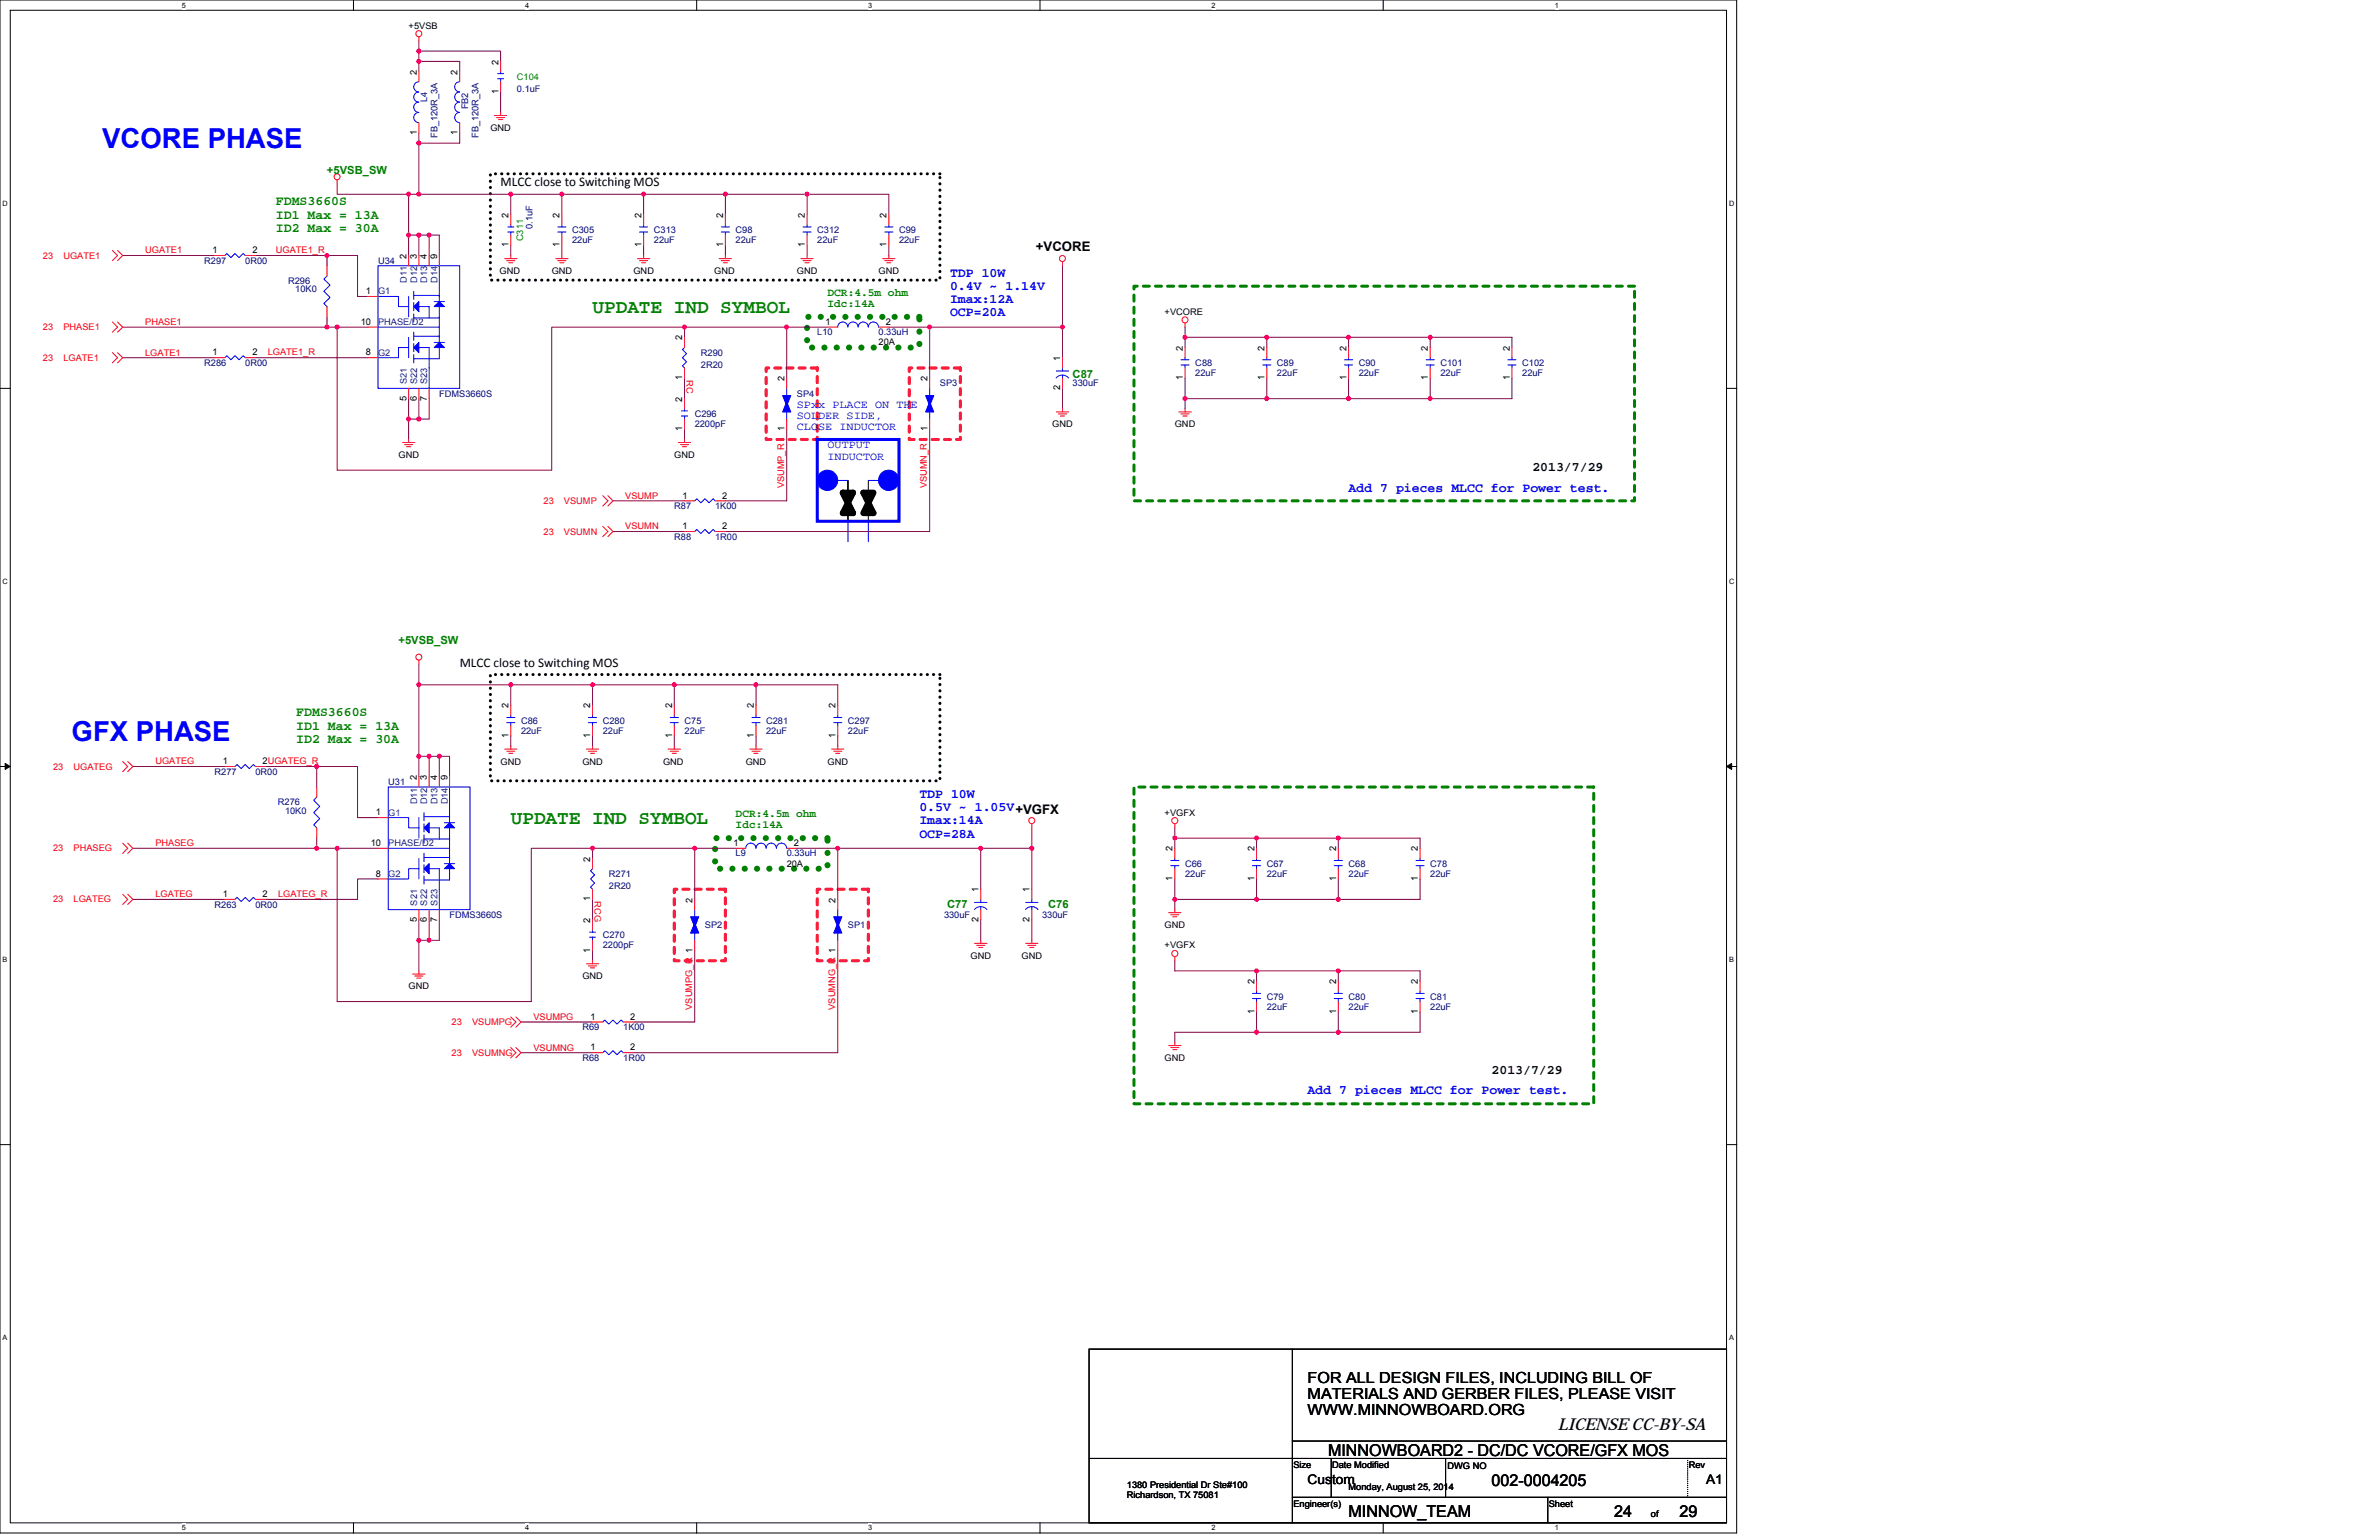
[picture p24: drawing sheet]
<svg xmlns="http://www.w3.org/2000/svg" width="432mm" height="279mm" viewBox="0 0 432 279" stroke-linecap="round" stroke-linejoin="round" font-family="sans-serif">
<defs><g id="words">
<g font-size="5" fill="#00f">
<text x="18.5" y="26.9">VCORE PHASE</text>
<text x="13" y="134.4">GFX PHASE</text>
</g>
<g font-size="3.5" fill="#008000">
<text x="107.5" y="56.7">UPDATE IND SYMBOL</text>
<text x="92.7" y="149.5">UPDATE IND SYMBOL</text>
</g>
<g font-size="3">
<text x="282.8" y="259.5">LICENSE CC-BY-SA</text>
<text x="241" y="264.1">MINNOWBOARD2 - DC/DC VCORE/GFX MOS</text>
<text x="270.7" y="269.7">002-0004205</text>
<text x="244.8" y="275.2">MINNOW_TEAM</text>
<text x="293" y="275.2">24</text>
<text x="304.8" y="275.2">29</text>
</g>
<g font-size="2.8">
<text x="237.3" y="251">FOR ALL DESIGN FILES, INCLUDING BILL OF</text>
<text x="237.3" y="253.8">MATERIALS AND GERBER FILES, PLEASE VISIT</text>
<text x="237.3" y="256.7">WWW.MINNOWBOARD.ORG</text>
</g>
<g font-size="2.4">
<text x="90.9" y="33.8">MLCC close to Switching MOS</text>
<text x="188" y="45.6">+VCORE</text>
<text x="278.1" y="85.4">2013/7/29</text>
<text x="83.4" y="121">MLCC close to Switching MOS</text>
<text x="270.7" y="194.9">2013/7/29</text>
<text x="237.3" y="269.2">Custom</text>
<text x="309.7" y="269.2">A1</text>
</g>
<g font-size="2.4" fill="#008000">
<text x="50.1" y="37.3">FDMS3660S</text>
<text x="50.1" y="39.6">ID1 Max = 13A</text>
<text x="50.1" y="42">ID2 Max = 30A</text>
<text x="53.8" y="130">FDMS3660S</text>
<text x="53.8" y="132.4">ID1 Max = 13A</text>
<text x="53.8" y="134.7">ID2 Max = 30A</text>
</g>
<g font-size="2.4" fill="#00f">
<text x="172.4" y="50.2">TDP 10W</text>
<text x="172.4" y="52.6">0.4V ~ 1.14V</text>
<text x="172.4" y="55">Imax:12A</text>
<text x="172.4" y="57.4">OCP=20A</text>
<text x="244.8" y="89.2">Add 7 pieces MLCC for Power test.</text>
<text x="166.9" y="144.8">TDP 10W</text>
<text x="166.9" y="147.2">0.5V ~ 1.05V+VGFX</text>
<text x="166.9" y="149.6">Imax:14A</text>
<text x="166.9" y="152">OCP=28A</text>
<text x="237.3" y="198.6">Add 7 pieces MLCC for Power test.</text>
</g>
<g font-size="2" fill="#008000">
<text x="59.4" y="31.6">+5VSB_SW</text>
<text x="150.2" y="53.6">DCR:4.5m ohm</text>
<text x="150.2" y="55.7">Idc:14A</text>
<text x="194.7" y="68.6">C87</text>
<text x="72.3" y="116.9">+5VSB_SW</text>
<text x="133.5" y="148.2">DCR:4.5m ohm</text>
<text x="133.5" y="150.2">Idc:14A</text>
<text x="171.9" y="164.7">C77</text>
<text x="190.2" y="164.7">C76</text>
</g>
<g font-size="2" fill="#00f">
<text x="144.6" y="74">SPxx PLACE ON THE</text>
<text x="144.6" y="76">SOLDER SIDE,</text>
<text x="144.6" y="78">CLOSE INDUCTOR</text>
<text x="150.2" y="81.4">OUTPUT</text>
<text x="150.2" y="83.4">INDUCTOR</text>
</g>
<g font-size="1.7">
<text x="74.2" y="5.2">+5VSB</text>
<text x="90.5" y="11.7" transform="rotate(-90 90.5 11.7)">2</text>
<text x="75.6" y="13.5" transform="rotate(-90 75.6 13.5)">2</text>
<text x="83" y="13.5" transform="rotate(-90 83 13.5)">2</text>
<text x="90.5" y="17.1" transform="rotate(-90 90.5 17.1)">1</text>
<text x="89" y="23.7">GND</text>
<text x="75.6" y="24.5" transform="rotate(-90 75.6 24.5)">1</text>
<text x="83" y="24.5" transform="rotate(-90 83 24.5)">1</text>
<text x="92.3" y="39.5" transform="rotate(-90 92.3 39.5)">2</text>
<text x="101.6" y="39.5" transform="rotate(-90 101.6 39.5)">2</text>
<text x="116.4" y="39.5" transform="rotate(-90 116.4 39.5)">2</text>
<text x="131.3" y="39.5" transform="rotate(-90 131.3 39.5)">2</text>
<text x="146.1" y="39.5" transform="rotate(-90 146.1 39.5)">2</text>
<text x="160.9" y="39.5" transform="rotate(-90 160.9 39.5)">2</text>
<text x="38.6" y="46">1</text>
<text x="45.8" y="46">2</text>
<text x="73.8" y="46.9" transform="rotate(-90 73.8 46.9)">2</text>
<text x="75.6" y="46.9" transform="rotate(-90 75.6 46.9)">3</text>
<text x="77.5" y="46.9" transform="rotate(-90 77.5 46.9)">4</text>
<text x="79.3" y="46.9" transform="rotate(-90 79.3 46.9)">9</text>
<text x="92.3" y="44.9" transform="rotate(-90 92.3 44.9)">1</text>
<text x="101.6" y="44.9" transform="rotate(-90 101.6 44.9)">1</text>
<text x="116.4" y="44.9" transform="rotate(-90 116.4 44.9)">1</text>
<text x="131.3" y="44.9" transform="rotate(-90 131.3 44.9)">1</text>
<text x="146.1" y="44.9" transform="rotate(-90 146.1 44.9)">1</text>
<text x="160.9" y="44.9" transform="rotate(-90 160.9 44.9)">1</text>
<text x="66.4" y="53.4">1</text>
<text x="90.7" y="49.7">GND</text>
<text x="100.1" y="49.7">GND</text>
<text x="115" y="49.7">GND</text>
<text x="129.6" y="49.7">GND</text>
<text x="144.6" y="49.7">GND</text>
<text x="159.5" y="49.7">GND</text>
<text x="65.5" y="58.9">10</text>
<text x="149.8" y="58.9">1</text>
<text x="160.8" y="58.9">2</text>
<text x="211.4" y="57.1">+VCORE</text>
<text x="38.6" y="64.5">1</text>
<text x="45.8" y="64.5">2</text>
<text x="66.4" y="64.5">8</text>
<text x="123.8" y="61.8" transform="rotate(-90 123.8 61.8)">2</text>
<text x="159.5" y="62.7">20A</text>
<text x="192.4" y="65.5" transform="rotate(-90 192.4 65.5)">1</text>
<text x="214.7" y="63.6" transform="rotate(-90 214.7 63.6)">2</text>
<text x="229.5" y="63.6" transform="rotate(-90 229.5 63.6)">2</text>
<text x="244.4" y="63.6" transform="rotate(-90 244.4 63.6)">2</text>
<text x="259.2" y="63.6" transform="rotate(-90 259.2 63.6)">2</text>
<text x="274" y="63.6" transform="rotate(-90 274 63.6)">2</text>
<text x="123.8" y="69" transform="rotate(-90 123.8 69)">1</text>
<text x="142.4" y="69.2" transform="rotate(-90 142.4 69.2)">2</text>
<text x="168.3" y="69.2" transform="rotate(-90 168.3 69.2)">2</text>
<text x="192.4" y="70.8" transform="rotate(-90 192.4 70.8)">2</text>
<text x="214.7" y="69" transform="rotate(-90 214.7 69)">1</text>
<text x="229.5" y="69" transform="rotate(-90 229.5 69)">1</text>
<text x="244.4" y="69" transform="rotate(-90 244.4 69)">1</text>
<text x="259.2" y="69" transform="rotate(-90 259.2 69)">1</text>
<text x="274" y="69" transform="rotate(-90 274 69)">1</text>
<text x="73.8" y="72.7" transform="rotate(-90 73.8 72.7)">5</text>
<text x="75.6" y="72.7" transform="rotate(-90 75.6 72.7)">6</text>
<text x="77.5" y="72.7" transform="rotate(-90 77.5 72.7)">7</text>
<text x="123.8" y="72.9" transform="rotate(-90 123.8 72.9)">2</text>
<text x="191" y="77.5">GND</text>
<text x="213.2" y="77.5">GND</text>
<text x="72.3" y="83.1">GND</text>
<text x="122.4" y="83.1">GND</text>
<text x="123.8" y="78.3" transform="rotate(-90 123.8 78.3)">1</text>
<text x="142.4" y="78.3" transform="rotate(-90 142.4 78.3)">1</text>
<text x="168.3" y="78.3" transform="rotate(-90 168.3 78.3)">1</text>
<text x="123.9" y="90.5">1</text>
<text x="131.1" y="90.5">2</text>
<text x="123.9" y="96">1</text>
<text x="131.1" y="96">2</text>
<text x="92.3" y="128.5" transform="rotate(-90 92.3 128.5)">2</text>
<text x="107.1" y="128.5" transform="rotate(-90 107.1 128.5)">2</text>
<text x="122" y="128.5" transform="rotate(-90 122 128.5)">2</text>
<text x="136.8" y="128.5" transform="rotate(-90 136.8 128.5)">2</text>
<text x="151.7" y="128.5" transform="rotate(-90 151.7 128.5)">2</text>
<text x="92.3" y="133.9" transform="rotate(-90 92.3 133.9)">1</text>
<text x="107.1" y="133.9" transform="rotate(-90 107.1 133.9)">1</text>
<text x="122" y="133.9" transform="rotate(-90 122 133.9)">1</text>
<text x="136.8" y="133.9" transform="rotate(-90 136.8 133.9)">1</text>
<text x="151.7" y="133.9" transform="rotate(-90 151.7 133.9)">1</text>
<text x="40.4" y="138.7">1</text>
<text x="47.6" y="138.7">2UGATEG_R</text>
<text x="75.6" y="141.5" transform="rotate(-90 75.6 141.5)">2</text>
<text x="77.5" y="141.5" transform="rotate(-90 77.5 141.5)">3</text>
<text x="79.3" y="141.5" transform="rotate(-90 79.3 141.5)">4</text>
<text x="81.2" y="141.5" transform="rotate(-90 81.2 141.5)">9</text>
<text x="90.9" y="138.7">GND</text>
<text x="105.7" y="138.7">GND</text>
<text x="120.4" y="138.7">GND</text>
<text x="135.4" y="138.7">GND</text>
<text x="150.2" y="138.7">GND</text>
<text x="68.2" y="147.9">1</text>
<text x="211.4" y="148">+VGFX</text>
<text x="67.3" y="153.5">10</text>
<text x="133.1" y="153.5">1</text>
<text x="144.1" y="153.5">2</text>
<text x="212.8" y="154.5" transform="rotate(-90 212.8 154.5)">2</text>
<text x="227.7" y="154.5" transform="rotate(-90 227.7 154.5)">2</text>
<text x="242.5" y="154.5" transform="rotate(-90 242.5 154.5)">2</text>
<text x="257.3" y="154.5" transform="rotate(-90 257.3 154.5)">2</text>
<text x="68.2" y="159.1">8</text>
<text x="107.1" y="156.3" transform="rotate(-90 107.1 156.3)">2</text>
<text x="142.8" y="157.2">20A</text>
<text x="177.6" y="161.9" transform="rotate(-90 177.6 161.9)">1</text>
<text x="186.9" y="161.9" transform="rotate(-90 186.9 161.9)">1</text>
<text x="212.8" y="159.8" transform="rotate(-90 212.8 159.8)">1</text>
<text x="227.7" y="159.8" transform="rotate(-90 227.7 159.8)">1</text>
<text x="242.5" y="159.8" transform="rotate(-90 242.5 159.8)">1</text>
<text x="257.3" y="159.8" transform="rotate(-90 257.3 159.8)">1</text>
<text x="40.4" y="162.8">1</text>
<text x="47.6" y="162.8">2</text>
<text x="75.6" y="167.3" transform="rotate(-90 75.6 167.3)">5</text>
<text x="77.5" y="167.3" transform="rotate(-90 77.5 167.3)">6</text>
<text x="79.3" y="167.3" transform="rotate(-90 79.3 167.3)">7</text>
<text x="107.1" y="167.4" transform="rotate(-90 107.1 167.4)">2</text>
<text x="107.1" y="163.6" transform="rotate(-90 107.1 163.6)">1</text>
<text x="125.7" y="163.7" transform="rotate(-90 125.7 163.7)">2</text>
<text x="151.7" y="163.7" transform="rotate(-90 151.7 163.7)">2</text>
<text x="177.6" y="167.3" transform="rotate(-90 177.6 167.3)">2</text>
<text x="186.9" y="167.3" transform="rotate(-90 186.9 167.3)">2</text>
<text x="107.1" y="172.8" transform="rotate(-90 107.1 172.8)">1</text>
<text x="176.1" y="173.9">GND</text>
<text x="185.4" y="173.9">GND</text>
<text x="211.4" y="172.1">+VGFX</text>
<text x="211.4" y="168.4">GND</text>
<text x="74.2" y="179.5">GND</text>
<text x="105.7" y="177.6">GND</text>
<text x="227.7" y="178.6" transform="rotate(-90 227.7 178.6)">2</text>
<text x="242.5" y="178.6" transform="rotate(-90 242.5 178.6)">2</text>
<text x="257.3" y="178.6" transform="rotate(-90 257.3 178.6)">2</text>
<text x="107.2" y="185">1</text>
<text x="114.4" y="185">2</text>
<text x="227.7" y="183.9" transform="rotate(-90 227.7 183.9)">1</text>
<text x="242.5" y="183.9" transform="rotate(-90 242.5 183.9)">1</text>
<text x="257.3" y="183.9" transform="rotate(-90 257.3 183.9)">1</text>
<text x="107.2" y="190.6">1</text>
<text x="114.4" y="190.6">2</text>
<text x="211.4" y="192.5">GND</text>
<text x="204.5" y="270">1380 Presidential Dr Ste#100</text>
<text x="234.8" y="266.3">Size</text>
<text x="241.8" y="266.3">Date Modified</text>
<text x="262.7" y="266.4">DWG NO</text>
<text x="306.5" y="266.3">Rev</text>
<text x="204.5" y="271.7">Richardson, TX 75081</text>
<text x="234.8" y="273.3">Engineer(s)</text>
<text x="244.8" y="270.3">Monday, August 25, 2014</text>
<text x="281.1" y="273.3">Sheet</text>
<text x="299.7" y="275.2">of</text>
</g>
<g font-size="1.7" fill="#008000">
<text x="93.8" y="14.5">C104</text>
<text x="95" y="43.8" transform="rotate(-90 95 43.8)">C311</text>
</g>
<g font-size="1.7" fill="#000080">
<text x="93.8" y="16.7">0.1uF</text>
<text x="77.6" y="18.5" transform="rotate(-90 77.6 18.5)">L4</text>
<text x="85" y="19.9" transform="rotate(-90 85 19.9)">FB2</text>
<text x="79.4" y="25" transform="rotate(-90 79.4 25)">FB_120R_3A</text>
<text x="86.8" y="25" transform="rotate(-90 86.8 25)">FB_120R_3A</text>
<text x="96.6" y="41.6" transform="rotate(-90 96.6 41.6)">0.1uF</text>
<text x="37.1" y="47.8">R297</text>
<text x="44.5" y="47.8">0R00</text>
<text x="68.6" y="47.8">U34</text>
<text x="103.8" y="42.3">C305</text>
<text x="103.8" y="44.1">22uF</text>
<text x="118.7" y="42.3">C313</text>
<text x="118.7" y="44.1">22uF</text>
<text x="133.5" y="42.3">C98</text>
<text x="133.5" y="44.1">22uF</text>
<text x="148.3" y="42.3">C312</text>
<text x="148.3" y="44.1">22uF</text>
<text x="163.2" y="42.3">C99</text>
<text x="163.2" y="44.1">22uF</text>
<text x="52.3" y="51.6">R296</text>
<text x="53.6" y="53">10K0</text>
<text x="127.2" y="64.5">R290</text>
<text x="148.3" y="60.8">L10</text>
<text x="159.5" y="60.8">0.33uH</text>
<text x="37.1" y="66.4">R286</text>
<text x="44.5" y="66.4">0R00</text>
<text x="79.7" y="71.9">FDMS3660S</text>
<text x="127.2" y="66.8">2R20</text>
<text x="144.6" y="71.9">SP4</text>
<text x="170.6" y="70.1">SP3</text>
<text x="194.7" y="70.1">330uF</text>
<text x="217" y="66.4">C88</text>
<text x="217" y="68.2">22uF</text>
<text x="231.8" y="66.4">C89</text>
<text x="231.8" y="68.2">22uF</text>
<text x="246.6" y="66.4">C90</text>
<text x="246.6" y="68.2">22uF</text>
<text x="261.5" y="66.4">C101</text>
<text x="261.5" y="68.2">22uF</text>
<text x="276.3" y="66.4">C102</text>
<text x="276.3" y="68.2">22uF</text>
<text x="126.1" y="75.6">C296</text>
<text x="126.1" y="77.5">2200pF</text>
<text x="122.4" y="92.4">R87</text>
<text x="129.8" y="92.4">1K00</text>
<text x="122.4" y="97.9">R88</text>
<text x="129.8" y="97.9">1R00</text>
<text x="94.6" y="131.3">C86</text>
<text x="109.4" y="131.3">C280</text>
<text x="124.2" y="131.3">C75</text>
<text x="139.1" y="131.3">C281</text>
<text x="153.9" y="131.3">C297</text>
<text x="94.6" y="133.1">22uF</text>
<text x="109.4" y="133.1">22uF</text>
<text x="124.2" y="133.1">22uF</text>
<text x="139.1" y="133.1">22uF</text>
<text x="153.9" y="133.1">22uF</text>
<text x="38.9" y="140.5">R277</text>
<text x="46.4" y="140.5">0R00</text>
<text x="70.5" y="142.4">U31</text>
<text x="50.4" y="146.1">R276</text>
<text x="51.7" y="147.6">10K0</text>
<text x="133.5" y="155.4">L9</text>
<text x="142.8" y="155.4">0.33uH</text>
<text x="110.5" y="159.1">R271</text>
<text x="110.5" y="161.3">2R20</text>
<text x="215.1" y="157.2">C66</text>
<text x="215.1" y="159.1">22uF</text>
<text x="229.9" y="157.2">C67</text>
<text x="229.9" y="159.1">22uF</text>
<text x="244.8" y="157.2">C68</text>
<text x="244.8" y="159.1">22uF</text>
<text x="259.6" y="157.2">C78</text>
<text x="259.6" y="159.1">22uF</text>
<text x="38.9" y="164.7">R263</text>
<text x="46.4" y="164.7">0R00</text>
<text x="81.6" y="166.5">FDMS3660S</text>
<text x="171.3" y="166.5">330uF</text>
<text x="189.1" y="166.5">330uF</text>
<text x="109.4" y="170.2">C270</text>
<text x="109.4" y="172.1">2200pF</text>
<text x="128" y="168.4">SP2</text>
<text x="153.9" y="168.4">SP1</text>
<text x="229.9" y="181.4">C79</text>
<text x="229.9" y="183.2">22uF</text>
<text x="244.8" y="181.4">C80</text>
<text x="244.8" y="183.2">22uF</text>
<text x="259.6" y="181.4">C81</text>
<text x="259.6" y="183.2">22uF</text>
<text x="105.7" y="186.9">R69</text>
<text x="113.1" y="186.9">1K00</text>
<text x="105.7" y="192.5">R68</text>
<text x="113.1" y="192.5">1R00</text>
</g>
<g font-size="1.7" fill="#f00">
<text x="7.8" y="46.9">23</text>
<text x="11.5" y="46.9">UGATE1</text>
<text x="26.4" y="46">UGATE1</text>
<text x="50.1" y="45.9">UGATE1_R</text>
<text x="7.8" y="59.9">23</text>
<text x="11.5" y="59.9">PHASE1</text>
<text x="26.4" y="59">PHASE1</text>
<text x="7.8" y="65.5">23</text>
<text x="11.5" y="65.5">LGATE1</text>
<text x="26.4" y="64.5">LGATE1</text>
<text x="48.6" y="64.4">LGATE1_R</text>
<text x="124.6" y="69" transform="rotate(90 124.6 69)">RC</text>
<text x="142.3" y="88.6" transform="rotate(-90 142.3 88.6)">VSUMP_R</text>
<text x="168.3" y="88.6" transform="rotate(-90 168.3 88.6)">VSUMN_R</text>
<text x="98.7" y="91.4">23</text>
<text x="102.4" y="91.4">VSUMP</text>
<text x="113.5" y="90.5">VSUMP</text>
<text x="98.7" y="97">23</text>
<text x="102.4" y="97">VSUMN</text>
<text x="113.5" y="96.1">VSUMN</text>
<text x="9.7" y="139.6">23</text>
<text x="13.4" y="139.6">UGATEG</text>
<text x="28.2" y="138.7">UGATEG</text>
<text x="9.7" y="154.5">23</text>
<text x="13.4" y="154.5">PHASEG</text>
<text x="28.2" y="153.5">PHASEG</text>
<text x="9.7" y="163.7">23</text>
<text x="13.4" y="163.7">LGATEG</text>
<text x="28.2" y="162.8">LGATEG</text>
<text x="50.5" y="162.7">LGATEG_R</text>
<text x="107.9" y="163.6" transform="rotate(90 107.9 163.6)">RCG</text>
<text x="82" y="186">23</text>
<text x="85.7" y="186">VSUMPG</text>
<text x="96.8" y="185">VSUMPG</text>
<text x="125.6" y="183.2" transform="rotate(-90 125.6 183.2)">VSUMPG_R 1</text>
<text x="151.6" y="183.2" transform="rotate(-90 151.6 183.2)">VSUMNG_R 1</text>
<text x="82" y="191.5">23</text>
<text x="85.7" y="191.5">VSUMNG</text>
<text x="96.8" y="190.6">VSUMNG</text>
</g>
<g font-size="1.7" fill="#004080">
<text x="68.6" y="53.4">G1</text>
<text x="73.9" y="51.4" transform="rotate(-90 73.9 51.4)">D11</text>
<text x="75.7" y="51.4" transform="rotate(-90 75.7 51.4)">D12</text>
<text x="77.6" y="51.4" transform="rotate(-90 77.6 51.4)">D13</text>
<text x="79.4" y="51.4" transform="rotate(-90 79.4 51.4)">D14</text>
<text x="68.6" y="59">PHASE/D2</text>
<text x="68.6" y="64.5">G2</text>
<text x="73.9" y="69.7" transform="rotate(-90 73.9 69.7)">S21</text>
<text x="75.7" y="69.7" transform="rotate(-90 75.7 69.7)">S22</text>
<text x="77.6" y="69.7" transform="rotate(-90 77.6 69.7)">S23</text>
<text x="70.5" y="148">G1</text>
<text x="75.7" y="145.9" transform="rotate(-90 75.7 145.9)">D11</text>
<text x="77.6" y="145.9" transform="rotate(-90 77.6 145.9)">D12</text>
<text x="79.4" y="145.9" transform="rotate(-90 79.4 145.9)">D13</text>
<text x="81.3" y="145.9" transform="rotate(-90 81.3 145.9)">D14</text>
<text x="70.5" y="153.5">PHASE/D2</text>
<text x="70.5" y="159.1">G2</text>
<text x="75.7" y="164.3" transform="rotate(-90 75.7 164.3)">S21</text>
<text x="77.6" y="164.3" transform="rotate(-90 77.6 164.3)">S22</text>
<text x="79.4" y="164.3" transform="rotate(-90 79.4 164.3)">S23</text>
</g>
<g font-size="1.3">
<text x="33" y="1.4">5</text>
<text x="95.3" y="1.4">4</text>
<text x="157.6" y="1.4">3</text>
<text x="219.9" y="1.4">2</text>
<text x="282.2" y="1.4">1</text>
<text x=".5" y="37.3">D</text>
<text x="313.8" y="37.3">D</text>
<text x=".5" y="105.9">C</text>
<text x="313.8" y="105.9">C</text>
<text x=".5" y="174.5">B</text>
<text x="313.8" y="174.5">B</text>
<text x=".5" y="243.1">A</text>
<text x="313.8" y="243.1">A</text>
<text x="33" y="277.7">5</text>
<text x="95.3" y="277.7">4</text>
<text x="157.6" y="277.7">3</text>
<text x="219.9" y="277.7">2</text>
<text x="282.2" y="277.7">1</text>
</g>
</g></defs>
<path d="M0 0h315.2v278.1h-315.2zM1.9 1.9h311.5v274.4h-311.5z" fill="none" stroke="#000" stroke-width=".18"/>
<g fill="#fff">
<path d="M33 .2h.7v1.5h-.7z"/>
<path d="M33 276.5h.7v1.4h-.7z"/>
</g>
<path d="M64.2 0v1.9M64.2 276.3v1.9" fill="none" stroke="#000" stroke-width=".18"/>
<g fill="#fff">
<path d="M95.3 .2h.7v1.5h-.7z"/>
<path d="M95.3 276.5h.7v1.4h-.7z"/>
</g>
<path d="M126.4 0v1.9M126.4 276.3v1.9" fill="none" stroke="#000" stroke-width=".18"/>
<g fill="#fff">
<path d="M157.6 .2h.7v1.5h-.7z"/>
<path d="M157.6 276.5h.7v1.4h-.7z"/>
</g>
<path d="M188.8 0v1.9M188.8 276.3v1.9" fill="none" stroke="#000" stroke-width=".18"/>
<g fill="#fff">
<path d="M219.9 .2h.7v1.5h-.7z"/>
<path d="M219.9 276.5h.7v1.4h-.7z"/>
</g>
<path d="M251.1 0v1.9M251.1 276.3v1.9" fill="none" stroke="#000" stroke-width=".18"/>
<g fill="#fff">
<path d="M282.2 .2h.7v1.5h-.7z"/>
<path d="M282.2 276.5h.7v1.4h-.7z"/>
<path d="M.5 36.2h.9v1.4h-.9z"/>
<path d="M313.8 36.2h1v1.4h-1z"/>
<path d="M.5 104.8h.9v1.4h-.9z"/>
<path d="M313.8 104.8h1v1.4h-1z"/>
</g>
<path d="M0 70.5h1.9M313.4 70.5h1.8" fill="none" stroke="#000" stroke-width=".18"/>
<g fill="#fff">
<path d="M.5 173.4h.8v1.4h-.8z"/>
<path d="M313.8 173.4h.9v1.4h-.9z"/>
</g>
<path d="M0 139.1h1.9M313.4 139.1h1.8" fill="none" stroke="#000" stroke-width=".18"/>
<path d="M.9 138.5l1 .6-1 .5zM313.4 139.1l.9-.6v1.1z" fill="#000" stroke="#000" stroke-width=".18"/>
<g fill="#fff">
<path d="M.5 242h.8v1.4h-.8z"/>
<path d="M313.8 242h.9v1.4h-.9z"/>
</g>
<path d="M153.9 87.2v7.4zM157.6 87.2v7.4M0 207.7h1.9M313.4 207.7h1.8M197.7 244.8h115.7v31.5h-115.7zM234.6 244.8v31.5M197.8 264.6h115.6M234.6 261.5h78.8M234.6 271.7h78.8M241.6 264.6v7.1M262.4 264.6v7.1M280.9 271.7v4.6" fill="none" stroke="#000" stroke-width=".18"/>
<path d="M139.1 66.8h9.2v12.9h-9.2zM165 66.8h9.3v12.9h-9.3zM122.4 161.3h9.3v13h-9.3zM148.3 161.3h9.3v13h-9.3z" fill="none" stroke="#f00" stroke-width=".55" stroke-dasharray="1.1 1.1"/>
<path d="M89 31.5h81.6v19.3h-81.6zM89 122.4h81.6v19.3h-81.6z" fill="none" stroke="#000" stroke-width=".55" stroke-dasharray="0 1.1"/>
<path d="M153 89.4l1.8 3.7h-1.8l1.8-3.7zM156.7 89.4h1.8l-1.8 3.7h1.8z" fill="none" stroke="#000" stroke-width="1.1"/>
<g fill="#00f" stroke="#00f" stroke-width=".18">
<path d="M142.8 72.9l.7 1.8h-1.5z" fill-rule="evenodd"/>
<path d="M142 71.8h1.5l-.7 1.8z" fill-rule="evenodd"/>
<path d="M168.7 72.9l.8 1.8h-1.5z" fill-rule="evenodd"/>
<path d="M168 71.8h1.5l-.8 1.8z" fill-rule="evenodd"/>
<path d="M126.1 167.4l.7 1.9h-1.5z" fill-rule="evenodd"/>
<path d="M125.3 166.3h1.5l-.7 1.9z" fill-rule="evenodd"/>
<path d="M78.8 55.6l.9-.9 1 .9z" fill-rule="evenodd"/>
<path d="M75.1 55.6l.9-.9v1.9z" fill-rule="evenodd"/>
<path d="M75.1 63.1l.9-1v1.9z" fill-rule="evenodd"/>
<path d="M79.7 62.1l1 1h-1.9z" fill-rule="evenodd"/>
<path d="M152.1 167.4l.7 1.9h-1.5z" fill-rule="evenodd"/>
<path d="M151.3 166.3h1.5l-.7 1.9z" fill-rule="evenodd"/>
<path d="M81.6 149.3l.9 .9h-1.8z" fill-rule="evenodd"/>
<path d="M77.9 149.3v1.8l-.9-.9z" fill-rule="evenodd"/>
<path d="M77 157.6l.9-.9v1.8z" fill-rule="evenodd"/>
<path d="M80.7 157.6l.9-.9 .9 .9z" fill-rule="evenodd"/>
<circle cx="150.2" cy="87.1" r="1.85"/>
<circle cx="161.3" cy="87.1" r="1.84"/>
</g>
<g fill="none" stroke="#00f" stroke-width=".18">
<path d="M76 18.5a.92 .92 0 0 0-.9 1 .92 .92 0 0 0 .9 .9M76 14.8a.93 .93 0 0 0-.9 1 .93 .93 0 0 0 .9 .9 .91 .91 0 0 0-.9 .9 .91 .91 0 0 0 .9 .9M83.4 18.5a.92 .92 0 0 0-.9 1 .92 .92 0 0 0 .9 .9M83.4 14.8a.93 .93 0 0 0-.9 1 .93 .93 0 0 0 .9 .9 .91 .91 0 0 0-.9 .9 .91 .91 0 0 0 .9 .9M90.3 13.4h1.1M90.3 14.3h1.1M90.9 14.3v.5M90.9 13v.4M76 20.4a.92 .92 0 0 0-.9 .9 .92 .92 0 0 0 .9 .9M83.4 20.4a.92 .92 0 0 0-.9 .9 .92 .92 0 0 0 .9 .9M40.8 46.4l.4-.4 .7 .7 .8-.7 .7 .7 .7-.7 .4 .4M59.4 50.1l-.6 .5 1.1 1.1-1.1 1.2 1.1 1.1-1.1 1.1 .6 .5"/>
<path d="M68.6 48.2h14.8v22.3h-14.8zM68.6 53.8h3.7v1.8h1.9M68.6 59.4h11.1M74.2 53.8v3.7M75.1 53.6h4.6v1.1M75.1 54.9v1.5M75.1 52.9v1.4M75.1 56.9v1.5M76 55.6h1.9v2.1M78.8 54.7h1.9M79.7 57.5v3.7M79.7 48.2v5.6"/>
<path d="M79.7 55.6v2.1h-4.6M92.2 41.2h1.1M92.2 42.1h1.1M92.7 42.1v.6M92.7 40.8v.4M101.2 42.1h1.5M101.2 41.2h1.5M102 42.1v.6M102 40.8v.4M116.1 42.1h1.5M116.1 41.2h1.5M116.8 42.1v.6"/>
<path d="M116.8 40.8v.4M130.9 42.1h1.5M130.9 41.2h1.5M131.7 42.1v.6M131.7 40.8v.4M145.8 42.1h1.4M145.8 41.2h1.4M146.5 42.1v.6M146.5 40.8v.4M152.1 59.3a.91 .91 0 0 1 .9-.9 .91 .91 0 0 1 .9 .9M153.9 59.3a.92 .92 0 0 1 .9-.9 .92 .92 0 0 1 .9 .9M155.8 59.3a.91 .91 0 0 1 .9-.9 .91 .91 0 0 1 .9 .9 .93 .93 0 0 1 .9-.9 .93 .93 0 0 1 .9 .9"/>
<path d="M160.6 42.1h1.5M160.6 41.2h1.5M161.3 42.1v.6M161.3 40.8v.4M40.8 64.9l.4-.4 .7 .8 .8-.8 .7 .8 .7-.8 .4 .4M74.2 63.1h-1.9v1.8h-3.7M74.2 61.2v3.7M75.1 61h4.6v1.1M75.1 64.3v1.5M75.1 60.3v1.4M75.1 62.3v1.5M76 63.1h1.9v7.4"/>
<path d="M78.8 62.1h1.9M79.7 63.1v2h-4.6M123.7 74.5h1.1M123.7 75.5h1.1M124.2 75.5v.5M124.2 74.2v.3M124.2 63.1l-.3 .3 .7 .8-.7 .7 .7 .7-.7 .8 .3 .4M142.8 70.5v1.3M142.8 74.7v1.3M168.7 70.5v1.3M168.7 74.7v1.3M191.7 67.3h2.3"/>
<path d="M192.8 68.1a1.5 1.5 0 0 1 1.2 .5M192.8 68.1a1.47 1.47 0 0 0-1.1 .5M192.8 68.1v.5M192.8 66.8v.5M214.4 66.2h1.4M214.4 65.3h1.4M215.1 66.2v.6M215.1 64.9v.4M229.2 66.2h1.5M229.2 65.3h1.5M229.9 66.2v.6M229.9 64.9v.4"/>
<path d="M244 66.2h1.5M244 65.3h1.5M244.8 66.2v.6M244.8 64.9v.4M258.8 66.2h1.5M258.8 65.3h1.5M259.6 66.2v.6M259.6 64.9v.4M273.7 66.2h1.5M273.7 65.3h1.5M274.4 66.2v.6M274.4 64.9v.4"/>
<path d="M126.1 96.4l.4-.3 .7 .7 .8-.7 .7 .7 .7-.7 .4 .3M126.1 90.9l.4-.4 .7 .7 .8-.7 .7 .7 .7-.7 .4 .4M150.2 87.2h3.7M153.9 94.6v3.7M157.6 94.6v3.7M157.6 87.2h3.7M42.7 139.1l.3-.4 .8 .7 .7-.7 .8 .7 .7-.7 .4 .4M92 131.1h1.5M92 130.2h1.5M92.7 131.1v.6M92.7 129.8v.4M106.8 131.1h1.5"/>
<path d="M106.8 130.2h1.5M107.5 131.1v.6M107.5 129.8v.4M121.6 131.1h1.5M121.6 130.2h1.5M122.4 131.1v.6M122.4 129.8v.4M136.5 131.1h1.5M136.5 130.2h1.5M137.2 131.1v.6M137.2 129.8v.4M151.3 131.1h1.5"/>
<path d="M151.3 130.2h1.5M152.1 131.1v.6M152.1 129.8v.4M57.5 144.6l-.6 .6 1.1 1.1-1.1 1.1 1.1 1.1-1.1 1.1 .6 .6M70.5 153.9h11.1M70.5 142.8h14.8v22.2h-14.8zM70.5 148.3h3.7v1.9h1.8M76 148.3v3.8M76 155.8v3.7M76 157.6h-1.8v1.9h-3.7M77 148.2h4.6v1.1M77 155.6h4.6v1.1"/>
<path d="M77 149.5v1.4M77 147.4v1.5M77 151.5v1.5M77 158.9v1.5M77 154.8v1.5M77 156.9v1.4M77.9 150.2h1.8v2M77.9 157.6h1.8v7.4M80.7 149.3h1.8M80.7 156.7h1.8M81.6 157.6v2.1h-4.6M81.6 152.1v3.7"/>
<path d="M81.6 142.8v5.5M81.6 150.2v2h-4.6M107.5 157.6l-.3 .4 .7 .7-.7 .8 .7 .7-.7 .8 .3 .3M139 153.9a.92 .92 0 0 0-.9-.9 .92 .92 0 0 0-.9 .9 .92 .92 0 0 0-.9-.9 .92 .92 0 0 0-.9 .9M140.9 153.9a.92 .92 0 0 0-.9-.9 .92 .92 0 0 0-.9 .9M142.8 153.9a.92 .92 0 0 0-1-.9 .92 .92 0 0 0-.9 .9M212.5 157.1h1.5M212.5 156.1h1.5M213.2 157.1v.5M213.2 155.8v.3M227.3 157.1h1.5M227.3 156.1h1.5"/>
<path d="M228.1 157.1v.5M228.1 155.8v.3M242.2 157.1h1.4M242.2 156.1h1.4M242.9 157.1v.5M242.9 155.8v.3M257 157.1h1.5M257 156.1h1.5M257.7 157.1v.5M257.7 155.8v.3M42.7 163.2l.3-.4 .8 .8 .7-.8 .8 .8 .7-.8 .4 .4M107 169.1h1.1"/>
<path d="M107 170h1.1M107.5 170v.6M107.5 168.7v.4M126.1 165v1.3M126.1 169.3v1.3M152.1 165v1.3M152.1 169.3v1.3M176.9 165a1.48 1.48 0 0 1 2.2 0M176.9 163.7h2.2M178 164.5v.5M178 163.2v.5M186.2 163.7h2.2"/>
<path d="M187.3 164.5a1.5 1.5 0 0 1 1.1 .5M187.3 164.5a1.43 1.43 0 0 0-1.2 .5M187.3 164.5v.5M187.3 163.2v.5M228.1 179.9v.3M242.9 179.9v.3M257.7 179.9v.3M109.4 185.4l.4-.3 .7 .7 .8-.7 .7 .7 .7-.7 .4 .3M109.4 191l.4-.4 .7 .8 .8-.8 .7 .8 .7-.8 .4 .4M227.3 181.2h1.5M227.3 180.2h1.5M228.1 181.2v.5"/>
<path d="M242.2 181.2h1.4M242.2 180.2h1.4M242.9 181.2v.5M257 181.2h1.5M257 180.2h1.5M257.7 181.2v.5"/>
</g>
<path d="M148.3 79.7h14.9v14.9h-14.9z" fill="none" stroke="#00f" stroke-width=".55"/>
<path d="M205.8 51.9h90.9v39h-90.9zM205.8 142.8h83.5v57.5h-83.5z" fill="none" stroke="#008000" stroke-width=".55" stroke-dasharray="1.1 1.1"/>
<path d="M146.5 57.5h20.4v5.6h-20.4zM129.8 152.1h20.4v5.5h-20.4z" fill="none" stroke="#008000" stroke-width="1.1" stroke-dasharray="0 2.2"/>
<g fill="none" stroke="#800040" stroke-width=".18">
<path d="M76 9.3h14.9v1.8M76 9.3v3.7M76 7.4v1.9M76 11.1h7.4v1.9M90.9 16.7v3.7M61.2 33.4v1.8h13M74.2 35.2v7.5M74.2 35.2h1.8M76 26v9.2M76 24.1v1.9M76 35.2h16.7M83.4 24.1v1.9h-7.4"/>
<path d="M92.7 35.2v3.7M92.7 35.2h9.3M102 35.2v3.7M102 35.2h14.8v3.7M116.8 35.2h14.9M131.7 35.2h14.8v3.7M131.7 35.2v3.7M146.5 35.2h14.8v3.7M22.3 46.4h16.6M22.3 59.4h38.9M46.4 46.4h13M59.4 57.5v1.9"/>
<path d="M59.4 46.4v1.8M59.4 46.4h5.5v7.4h1.9M61.2 59.4h5.6M61.2 59.4v25.9h38.9v-25.9h24.1M74.2 42.7h1.8M74.2 42.7v3.7M76 42.7h1.9M76 42.7v3.7M77.9 42.7v3.7M77.9 42.7h1.8v3.7M92.7 44.5v1.9M102 44.5v1.9"/>
<path d="M116.8 44.5v1.9M124.2 59.4h18.6v9.2M124.2 59.4v1.8M131.7 44.5v1.9M142.8 59.4h7.4M146.5 44.5v1.9M161.3 44.5v1.9M161.3 59.4h7.4v9.2M168.7 59.4h24.1M192.8 59.4v5.5M192.8 48.2v11.2M215.1 59.4v1.8"/>
<path d="M22.3 64.9h16.6M46.4 64.9h20.4M74.2 72.3v3.7h1.8M74.2 76v3.7M77.9 72.3v3.7h-1.9v-3.7M124.2 77.9v1.8M124.2 68.6v3.7M142.8 77.9v13h-11.1M168.7 77.9v18.5h-37M192.8 70.5v3.7M215.1 61.2h14.8M215.1 68.6v3.7"/>
<path d="M215.1 72.3h14.8M215.1 61.2v1.9M215.1 72.3v1.9M229.9 61.2h14.9M229.9 72.3h14.9M229.9 61.2v1.9M229.9 68.6v3.7M244.8 61.2v1.9M244.8 68.6v3.7M244.8 72.3h14.8M244.8 61.2h14.8M259.6 61.2h14.8v1.9"/>
<path d="M259.6 61.2v1.9M259.6 68.6v3.7M274.4 68.6v3.7h-14.8M111.3 96.4h12.9M111.3 90.9h12.9M24.1 139.1h16.7M48.2 139.1h9.3M57.5 139.1v3.7M57.5 139.1h7.4v9.2h3.7M76 137.2h1.9M76 120.5v3.7M76 137.2v3.7"/>
<path d="M76 124.2v13M76 124.2h16.7M77.9 137.2v3.7M77.9 137.2h1.8M79.7 137.2v3.7M79.7 137.2h1.9v3.7M92.7 124.2h14.8M92.7 124.2v3.8M92.7 133.5v1.9M107.5 124.2h14.9M107.5 124.2v3.8M107.5 133.5v1.9"/>
<path d="M122.4 124.2v3.8M122.4 133.5v1.9M122.4 124.2h14.8M137.2 124.2h14.9v3.8M137.2 124.2v3.8M137.2 133.5v1.9M152.1 133.5v1.9M24.1 153.9h37.1M57.5 152.1v1.8M61.2 153.9h7.4M68.6 159.5h-3.7v3.7h-16.7M107.5 153.9v1.9"/>
<path d="M107.5 153.9h-11.1v27.8h-35.2v-27.8M107.5 153.9h18.6M126.1 153.9h7.4M126.1 153.9v9.3M144.6 153.9h7.5M152.1 153.9v9.3M152.1 153.9h25.9M178 153.9v7.4M178 153.9h9.3M187.3 150.2v3.7M187.3 153.9v7.4M213.2 152.1h14.9"/>
<path d="M213.2 159.5v3.7M213.2 150.2v1.9M213.2 152.1v1.8M228.1 152.1h14.8v1.8M228.1 159.5v3.7M228.1 152.1v1.8M242.9 152.1h14.8v1.8M242.9 159.5v3.7M257.7 159.5v3.7h-14.8M24.1 163.2h16.7M76 166.9v3.7M76 170.6h1.9"/>
<path d="M76 170.6v5.5M77.9 166.9v3.7M79.7 166.9v3.7h-1.8M107.5 172.4v1.9M107.5 163.2v3.7M126.1 172.4v13h-11.1M152.1 172.4v18.6h-37.1M178 166.9v3.7M187.3 166.9v3.7M213.2 163.2h14.9M213.2 174.3v1.8h14.9M213.2 163.2v1.8"/>
<path d="M228.1 176.1h14.8M228.1 163.2h14.8M228.1 176.1v1.9M242.9 176.1h14.8v1.9M242.9 176.1v1.9M94.6 191h12.9M94.6 185.4h12.9M228.1 187.3h14.8M228.1 183.6v3.7M228.1 187.3h-14.9v1.8M242.9 183.6v3.7M257.7 183.6v3.7h-14.8"/>
</g>
<g fill="#f0f" stroke="#f0f" stroke-width=".18">
<circle cx="76" cy="9.3" r=".37"/>
<circle cx="76" cy="11.1" r=".38"/>
<circle cx="76" cy="25.9" r=".37"/>
<circle cx="192.8" cy="59.3" r=".36"/>
<circle cx="168.7" cy="59.3" r=".37"/>
<circle cx="102" cy="35.2" r=".36"/>
<circle cx="131.6" cy="35.2" r=".37"/>
<circle cx="59.3" cy="46.4" r=".36"/>
<circle cx="116.8" cy="35.2" r=".36"/>
<circle cx="77.9" cy="42.6" r=".36"/>
<circle cx="76" cy="42.6" r=".37"/>
<circle cx="142.8" cy="59.3" r=".36"/>
<circle cx="146.5" cy="35.2" r=".36"/>
<circle cx="126.1" cy="153.9" r=".36"/>
<circle cx="107.5" cy="153.9" r=".36"/>
<circle cx="57.5" cy="139.1" r=".37"/>
<circle cx="92.7" cy="124.2" r=".36"/>
<circle cx="76" cy="124.2" r=".37"/>
<circle cx="76" cy="137.2" r=".37"/>
<circle cx="79.7" cy="137.2" r=".36"/>
<circle cx="187.3" cy="153.9" r=".37"/>
<circle cx="178" cy="153.9" r=".37"/>
<circle cx="152" cy="153.9" r=".36"/>
<circle cx="77.9" cy="137.2" r=".36"/>
<circle cx="215.1" cy="72.3" r=".37"/>
<circle cx="215.1" cy="61.2" r=".37"/>
<circle cx="244.7" cy="61.2" r=".36"/>
<circle cx="229.9" cy="61.2" r=".36"/>
<circle cx="259.6" cy="72.3" r=".36"/>
<circle cx="244.7" cy="72.3" r=".36"/>
<circle cx="229.9" cy="72.3" r=".36"/>
<circle cx="259.6" cy="61.2" r=".36"/>
<circle cx="242.9" cy="176.1" r=".37"/>
<circle cx="228.1" cy="176.1" r=".36"/>
<circle cx="242.9" cy="187.3" r=".38"/>
<circle cx="228.1" cy="187.3" r=".37"/>
<circle cx="242.9" cy="152" r=".37"/>
<circle cx="228.1" cy="152" r=".36"/>
<circle cx="213.2" cy="163.2" r=".36"/>
<circle cx="242.9" cy="163.2" r=".37"/>
<circle cx="228.1" cy="163.2" r=".36"/>
<circle cx="213.2" cy="152" r=".36"/>
<circle cx="61.2" cy="59.3" r=".36"/>
<circle cx="124.2" cy="59.3" r=".36"/>
<circle cx="61.2" cy="153.9" r=".36"/>
<circle cx="122.4" cy="124.2" r=".37"/>
<circle cx="107.5" cy="124.2" r=".36"/>
<circle cx="137.2" cy="124.2" r=".36"/>
<circle cx="76" cy="76" r=".38"/>
<circle cx="92.7" cy="35.2" r=".36"/>
<circle cx="76" cy="35.2" r=".37"/>
<circle cx="76" cy="170.6" r=".37"/>
<circle cx="77.9" cy="170.6" r=".36"/>
<circle cx="59.3" cy="59.3" r=".36"/>
<circle cx="74.2" cy="76" r=".37"/>
<circle cx="74.2" cy="42.6" r=".36"/>
<circle cx="74.2" cy="35.2" r=".36"/>
<circle cx="57.5" cy="153.9" r=".37"/>
</g>
<g fill="none" stroke="#f00" stroke-width=".18">
<path d="M76 6.7v.7M76 13v1.8M83.4 13v1.8M90.9 14.8v1.9M90.9 11.1v1.9M61.2 32.6v.8M76 22.3v1.8M83.4 22.3v1.8M89.7 21h2.3M90.1 21.3h1.5M90.5 21.7h.7M90.9 20.4v.6"/>
<path d="M92.7 38.9v1.9M102 38.9v1.9M116.8 38.9v1.9M131.7 38.9v1.9M146.5 38.9v1.9M161.3 38.9v1.9M20.4 58.4l.9 1-.9 .9M20.4 45.4l.9 1-.9 .9M21.3 58.4l1 1-1 .9M21.3 45.4l1 1-1 .9M38.9 46.4h1.9M44.5 46.4h1.9"/>
<path d="M59.4 55.6v1.9M59.4 48.2v1.9M66.8 53.8h1.8M66.8 59.4h1.8M74.2 46.4v1.8M76 46.4v1.8M77.9 46.4v1.8M79.7 46.4v1.8M91.6 46.9h2.2M92 47.3h1.5M92.4 47.7h.7M92.7 46.4v.5"/>
<path d="M92.7 42.7v1.8M100.9 46.9h2.2M101.2 47.3h1.5M101.6 47.7h.8M102 46.4v.5M102 42.7v1.8M115.7 46.9h2.2M116.1 47.3h1.5M116.5 47.7h.7M116.8 46.4v.5M116.8 42.7v1.8M130.5 46.9h2.3"/>
<path d="M130.9 47.3h1.5M131.3 47.7h.7M131.7 46.4v.5M131.7 42.7v1.8M145.4 46.9h2.2M145.8 47.3h1.4M146.1 47.7h.8M146.5 46.4v.5M146.5 42.7v1.8M150.2 59.4h1.9M159.5 59.4h1.8M160.2 46.9h2.2"/>
<path d="M160.6 47.3h1.5M161 47.7h.7M161.3 46.4v.5M161.3 42.7v1.8M192.8 47.5v.7M215.1 58.6v.8M20.4 64l.9 .9-.9 .9M21.3 64l1 .9-1 .9M38.9 64.9h1.9M44.5 64.9h1.9M66.8 64.9h1.8M74.2 79.7v.6"/>
<path d="M74.2 70.5v1.8M76 70.5v1.8M77.9 70.5v1.8M124.2 79.7v.6M124.2 76v1.9M124.2 72.3v1.9M124.2 66.8v1.8M124.2 61.2v1.9M142.8 76v1.9M142.8 68.6v1.9M168.7 76v1.9M168.7 68.6v1.9"/>
<path d="M191.7 74.7h2.3M192.1 75.1h1.5M192.5 75.5h.7M192.8 74.2v.5M192.8 64.9v1.9M192.8 68.6v1.9M214 74.7h2.2M214.4 75.1h1.4M214.7 75.5h.8M215.1 74.2v.5M215.1 63.1v1.8M215.1 66.8v1.8"/>
<path d="M229.9 63.1v1.8M229.9 66.8v1.8M244.8 63.1v1.8M244.8 66.8v1.8M259.6 63.1v1.8M259.6 66.8v1.8M274.4 63.1v1.8M274.4 66.8v1.8M73.1 80.3h2.2M73.4 80.7h1.5M73.8 81h.7M109.4 89.9l.9 1-.9 .9"/>
<path d="M109.4 95.5l.9 .9-.9 .9M110.3 89.9l1 1-1 .9M110.3 95.5l1 .9-1 .9M123.1 80.3h2.2M123.5 80.7h1.5M123.9 81h.7M124.2 96.4h1.9M124.2 90.9h1.9M129.8 96.4h1.9M129.8 90.9h1.9M76 119.8v.7M22.3 138.2l.9 .9-.9 .9"/>
<path d="M23.2 138.2l.9 .9-.9 .9M40.8 139.1h1.9M46.4 139.1h1.8M91.6 135.9h2.2M92 136.3h1.5M92.4 136.7h.7M92.7 135.4v.5M92.7 128v1.8M92.7 131.7v1.8M106.4 135.9h2.3M106.8 136.3h1.5M107.2 136.7h.7"/>
<path d="M107.5 135.4v.5M107.5 128v1.8M107.5 131.7v1.8M121.3 135.9h2.2M121.6 136.3h1.5M122 136.7h.8M122.4 135.4v.5M122.4 128v1.8M122.4 131.7v1.8M136.1 135.9h2.2M136.5 136.3h1.5M136.8 136.7h.8"/>
<path d="M137.2 135.4v.5M137.2 128v1.8M137.2 131.7v1.8M150.9 135.9h2.3M151.3 136.3h1.5M151.7 136.7h.7M152.1 135.4v.5M152.1 128v1.8M152.1 131.7v1.8M22.3 153l.9 .9-.9 .9M23.2 153l.9 .9-.9 .9M57.5 150.2v1.9"/>
<path d="M57.5 142.8v1.8M68.6 148.3h1.9M68.6 159.5h1.9M68.6 153.9h1.9M76 140.9v1.9M77.9 140.9v1.9M79.7 140.9v1.9M81.6 140.9v1.9M107.5 155.8v1.8M133.5 153.9h1.9M142.8 153.9h1.8M187.3 149.5v.7"/>
<path d="M213.2 149.5v.7M213.2 153.9v1.9M213.2 157.6v1.9M228.1 153.9v1.9M228.1 157.6v1.9M242.9 153.9v1.9M242.9 157.6v1.9M257.7 153.9v1.9M257.7 157.6v1.9M22.3 162.2l.9 1-.9 .9M23.2 162.2l.9 1-.9 .9M40.8 163.2h1.9"/>
<path d="M46.4 163.2h1.8M74.9 176.7h2.3M75.3 177.1h1.5M75.6 177.5h.8M76 176.1v.6M76 165v1.9M77.9 165v1.9M79.7 165v1.9M106.4 174.9h2.3M106.8 175.2h1.5M107.2 175.6h.7M107.5 174.3v.6"/>
<path d="M107.5 170.6v1.8M107.5 166.9v1.8M107.5 161.3v1.9M126.1 170.6v1.8M126.1 163.2v1.8M152.1 170.6v1.8M152.1 163.2v1.8M176.9 171.2h2.2M177.3 171.5h1.5M177.6 171.9h.8M178 170.6v.6M178 161.3v1.9"/>
<path d="M178 165v1.9M186.2 171.2h2.2M186.5 171.5h1.5M186.9 171.9h.8M187.3 170.6v.6M187.3 161.3v1.9M187.3 165v1.9M212.1 165.6h2.3M212.5 166h1.5M212.9 166.3h.7M213.2 173.6v.7M213.2 165v.6"/>
<path d="M228.1 178v1.9M242.9 178v1.9M257.7 178v1.9M92.7 190.1l.9 .9-.9 .9M92.7 184.5l.9 .9-.9 1M93.6 190.1l1 .9-1 .9M93.6 184.5l1 .9-1 1M107.5 185.4h1.9M107.5 191h1.9M113.1 185.4h1.9M113.1 191h1.9M212.1 189.7h2.3"/>
<path d="M212.5 190.1h1.5M212.9 190.4h.7M213.2 189.1v.6M228.1 181.7v1.9M242.9 181.7v1.9M257.7 181.7v1.9"/>
<circle cx="76" cy="6.1" r=".55"/>
<circle cx="61.2" cy="32.1" r=".54"/>
<circle cx="192.8" cy="46.9" r=".55"/>
<circle cx="215.1" cy="58" r=".55"/>
<circle cx="76" cy="119.2" r=".54"/>
<circle cx="187.3" cy="148.9" r=".55"/>
<circle cx="213.2" cy="148.9" r=".55"/>
<circle cx="213.2" cy="173" r=".55"/>
</g>
<path d="M306.3 264.6v7.1M306.3 271.7h.1" fill="none" stroke="#000" stroke-width=".18" stroke-dasharray="0 .3"/>
<use href="#words"/>
</svg>
